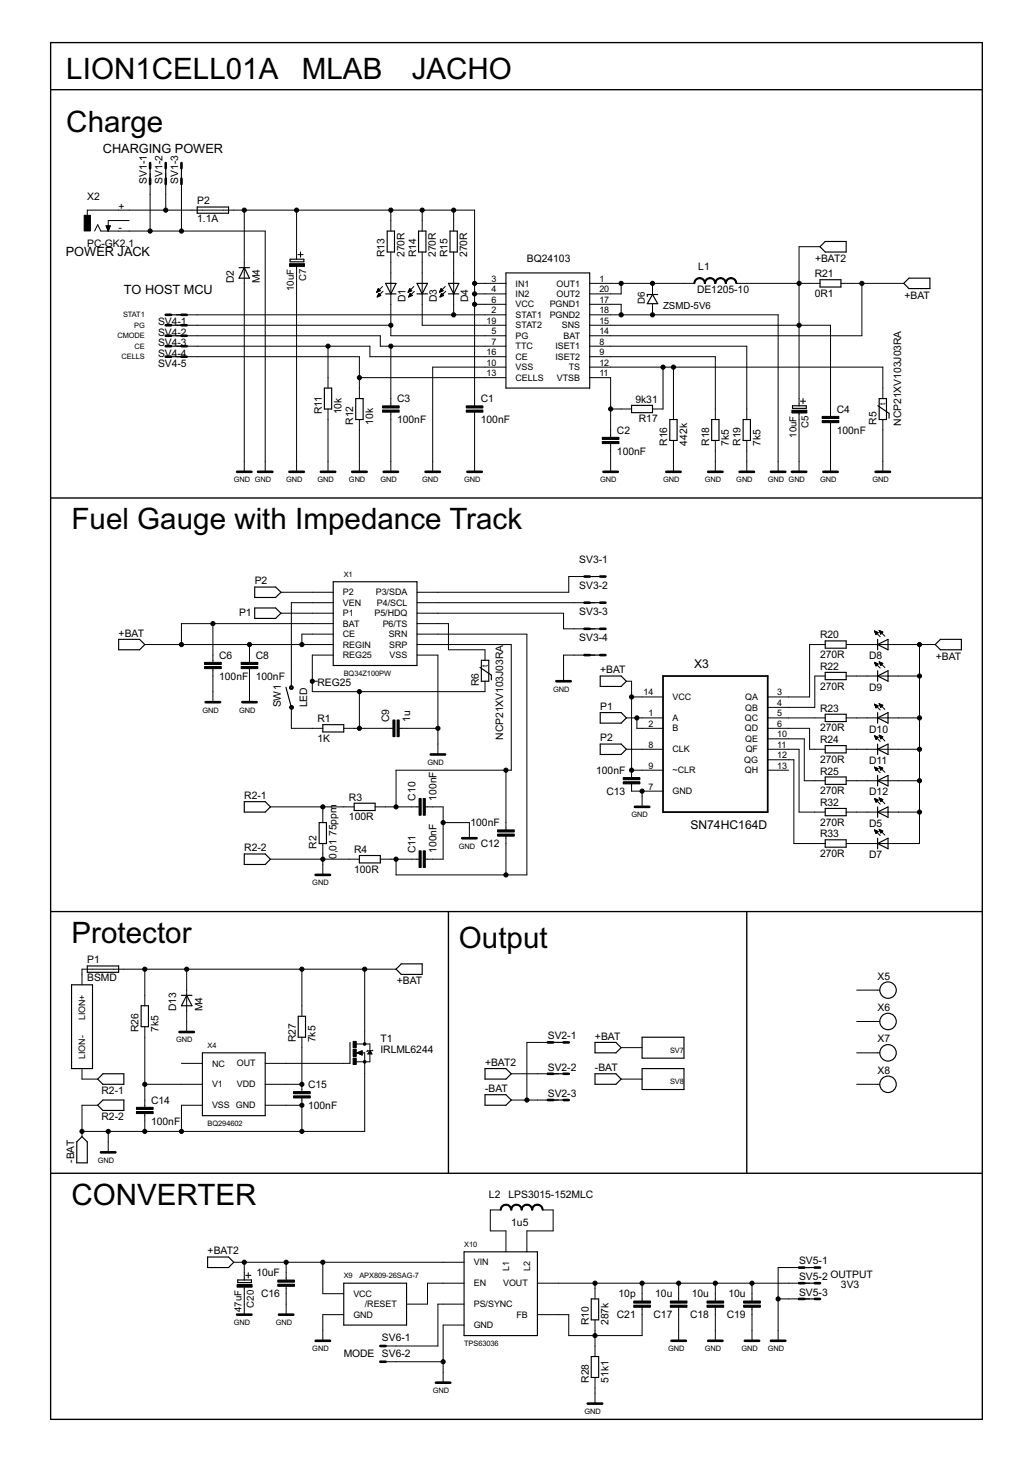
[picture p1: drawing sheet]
<svg xmlns="http://www.w3.org/2000/svg" width="210mm" height="297mm" viewBox="0 0 210 297" stroke-linecap="round" stroke-linejoin="round" font-family="sans-serif">
<defs><g id="words">
<g font-size="6.7">
<text x="13.5" y="16.1">LION1CELL01A</text>
<text x="61.3" y="16.1">MLAB</text>
<text x="83.7" y="16.1">JACHO</text>
<text x="13.5" y="26.7">Charge</text>
<text x="14.5" y="107.6">Fuel Gauge with Impedance Track</text>
<text x="14.5" y="191.6">Protector</text>
<text x="93.2" y="192.6">Output</text>
<text x="14.5" y="244.8">CONVERTER</text>
</g>
<g font-size="2.9">
<text x="20.9" y="31">CHARGING POWER</text>
<text x="13.4" y="52.1">POWER JACK</text>
<text x="25.2" y="59.7">TO HOST MCU</text>
</g>
<g font-size="2.8">
<text x="141" y="135.6">X3</text>
<text x="140.3" y="168.5">SN74HC164D</text>
</g>
<g font-size="2.3">
<text x="17.7" y="40.6">X2</text>
<text x="29.9" y="37.4" transform="rotate(-90 29.9 37.4)">SV1-1</text>
<text x="33" y="37.4" transform="rotate(-90 33 37.4)">SV1-2</text>
<text x="36.2" y="37.4" transform="rotate(-90 36.2 37.4)">SV1-3</text>
<text x="40.1" y="41.5">P2</text>
<text x="24.1" y="42.7">+</text>
<text x="24.1" y="46.9">-</text>
<text x="40.1" y="45.1">1.1A</text>
<text x="17.7" y="50.1">PC-GK2.1</text>
<text x="78.2" y="52.3" transform="rotate(-90 78.2 52.3)">R13</text>
<text x="82.2" y="52.3" transform="rotate(-90 82.2 52.3)">270R</text>
<text x="84.5" y="52.3" transform="rotate(-90 84.5 52.3)">R14</text>
<text x="88.6" y="52.3" transform="rotate(-90 88.6 52.3)">270R</text>
<text x="90.9" y="52.3" transform="rotate(-90 90.9 52.3)">R15</text>
<text x="94.9" y="52.3" transform="rotate(-90 94.9 52.3)">270R</text>
<text x="107.1" y="53.3">BQ24103</text>
<text x="165.6" y="53.2">+BAT2</text>
<text x="47.5" y="57.6" transform="rotate(-90 47.5 57.6)">D2</text>
<text x="52.8" y="57.6" transform="rotate(-90 52.8 57.6)">M4</text>
<text x="141.6" y="59.4">DE1205-10</text>
<text x="141.9" y="54.9">L1</text>
<text x="165.6" y="56.3">R21</text>
<text x="82.4" y="61.4" transform="rotate(-90 82.4 61.4)">D1</text>
<text x="88.8" y="61.4" transform="rotate(-90 88.8 61.4)">D3</text>
<text x="95.2" y="61.4" transform="rotate(-90 95.2 61.4)">D4</text>
<text x="165.6" y="60.3">0R1</text>
<text x="183.8" y="60.7">+BAT</text>
<text x="32.1" y="66.1">SV4-1</text>
<text x="32.1" y="68.2">SV4-2</text>
<text x="32.1" y="70.3">SV4-3</text>
<text x="32.1" y="72.5">SV4-4</text>
<text x="32.1" y="74.6">SV4-5</text>
<text x="80.7" y="81.7">C3</text>
<text x="97.7" y="81.7">C1</text>
<text x="129.1" y="81.8">9k31</text>
<text x="170" y="83.8">C4</text>
<text x="65.4" y="84.2" transform="rotate(-90 65.4 84.2)">R11</text>
<text x="69.4" y="84.2" transform="rotate(-90 69.4 84.2)">10k</text>
<text x="71.8" y="86.3" transform="rotate(-90 71.8 86.3)">R12</text>
<text x="75.8" y="86.3" transform="rotate(-90 75.8 86.3)">10k</text>
<text x="80.7" y="86">100nF</text>
<text x="97.7" y="86">100nF</text>
<text x="125.4" y="88.1">C2</text>
<text x="129.8" y="85.8">R17</text>
<text x="170" y="88.1">100nF</text>
<text x="178.1" y="86.3" transform="rotate(-90 178.1 86.3)">R5</text>
<text x="183.1" y="86.5" transform="rotate(-90 183.1 86.5)">NCP21XV103J03RA</text>
<text x="125.4" y="92.4">100nF</text>
<text x="135.6" y="90.5" transform="rotate(-90 135.6 90.5)">R16</text>
<text x="139.6" y="90.5" transform="rotate(-90 139.6 90.5)">442k</text>
<text x="144.1" y="90.5" transform="rotate(-90 144.1 90.5)">R18</text>
<text x="148.1" y="90.5" transform="rotate(-90 148.1 90.5)">7k5</text>
<text x="150.5" y="90.5" transform="rotate(-90 150.5 90.5)">R19</text>
<text x="154.5" y="90.5" transform="rotate(-90 154.5 90.5)">7k5</text>
<text x="51.8" y="118.7">P2</text>
<text x="117.7" y="114.4">SV3-1</text>
<text x="117.7" y="119.7">SV3-2</text>
<text x="48.6" y="125.1">P1</text>
<text x="117.7" y="125">SV3-3</text>
<text x="24.1" y="129.4">+BAT</text>
<text x="117.7" y="130.3">SV3-4</text>
<text x="166.6" y="129.7">R20</text>
<text x="44.5" y="133.8">C6</text>
<text x="52" y="133.8">C8</text>
<text x="122" y="136.8">+BAT</text>
<text x="166.6" y="133.7">270R</text>
<text x="166.6" y="136.1">R22</text>
<text x="176.6" y="133.9">D8</text>
<text x="190.2" y="134">+BAT</text>
<text x="44.5" y="138.1">100nF</text>
<text x="52" y="138.1">100nF</text>
<text x="57.1" y="143.7" transform="rotate(-90 57.1 143.7)">SW1</text>
<text x="62.4" y="143.7" transform="rotate(-90 62.4 143.7)">LED</text>
<text x="64.5" y="139.5">REG25</text>
<text x="97.3" y="139.5" transform="rotate(-90 97.3 139.5)">R6</text>
<text x="166.6" y="140.1">270R</text>
<text x="176.6" y="140.3">D9</text>
<text x="64.5" y="146.7">R1</text>
<text x="79.1" y="146.7" transform="rotate(-90 79.1 146.7)">C9</text>
<text x="83.4" y="146.7" transform="rotate(-90 83.4 146.7)">1u</text>
<text x="122" y="144.3">P1</text>
<text x="166.6" y="148.6">270R</text>
<text x="166.6" y="144.6">R23</text>
<text x="176.6" y="148.8">D10</text>
<text x="64.5" y="150.7">1K</text>
<text x="102.3" y="150.3" transform="rotate(-90 102.3 150.3)">NCP21XV103J03RA</text>
<text x="122" y="150.6">P2</text>
<text x="166.6" y="155">270R</text>
<text x="166.6" y="151">R24</text>
<text x="176.6" y="155.2">D11</text>
<text x="121.1" y="157.2">100nF</text>
<text x="123.2" y="161.5">C13</text>
<text x="166.6" y="161.4">270R</text>
<text x="166.6" y="157.4">R25</text>
<text x="176.6" y="161.6">D12</text>
<text x="49.6" y="162.3">R2-1</text>
<text x="70.9" y="166.7">100R</text>
<text x="70.9" y="162.7">R3</text>
<text x="84.4" y="162.7" transform="rotate(-90 84.4 162.7)">C10</text>
<text x="88.7" y="162.7" transform="rotate(-90 88.7 162.7)">100nF</text>
<text x="95.6" y="167.9">100nF</text>
<text x="166.6" y="167.8">270R</text>
<text x="166.6" y="163.7">R32</text>
<text x="176.6" y="168">D5</text>
<text x="49.6" y="173">R2-2</text>
<text x="64.3" y="172.4" transform="rotate(-90 64.3 172.4)">R2</text>
<text x="68.4" y="169.9" transform="rotate(-90 68.4 169.9)">75ppm</text>
<text x="72" y="173.3">R4</text>
<text x="84.4" y="173.3" transform="rotate(-90 84.4 173.3)">C11</text>
<text x="88.7" y="173.3" transform="rotate(-90 88.7 173.3)">100nF</text>
<text x="97.7" y="172.1">C12</text>
<text x="166.6" y="170.1">R33</text>
<text x="68.4" y="174.6" transform="rotate(-90 68.4 174.6)">0,01</text>
<text x="72" y="177.3">100R</text>
<text x="166.6" y="174.1">270R</text>
<text x="176.6" y="174.4">D7</text>
<text x="17.7" y="195.7">P1</text>
<text x="17.7" y="199.4">BSMD</text>
<text x="80.6" y="200">+BAT</text>
<text x="178.3" y="199">X5</text>
<text x="28.2" y="209.7" transform="rotate(-90 28.2 209.7)">R26</text>
<text x="32.2" y="209.7" transform="rotate(-90 32.2 209.7)">7k5</text>
<text x="35.8" y="205.4" transform="rotate(-90 35.8 205.4)">D13</text>
<text x="41.1" y="205.4" transform="rotate(-90 41.1 205.4)">M4</text>
<text x="178.3" y="205.4">X6</text>
<text x="60.1" y="211.8" transform="rotate(-90 60.1 211.8)">R27</text>
<text x="64.1" y="211.8" transform="rotate(-90 64.1 211.8)">7k5</text>
<text x="77.3" y="213.9">IRLML6244</text>
<text x="77.3" y="211.8">T1</text>
<text x="111.3" y="211.2">SV2-1</text>
<text x="120.9" y="211.3">+BAT</text>
<text x="178.3" y="211.8">X7</text>
<text x="62.6" y="221">C15</text>
<text x="98.6" y="216.6">+BAT2</text>
<text x="98.6" y="221.9">-BAT</text>
<text x="111.3" y="217.5">SV2-2</text>
<text x="120.9" y="217.6">-BAT</text>
<text x="178.3" y="218.2">X8</text>
<text x="20.6" y="222.3">R2-1</text>
<text x="20.6" y="227.6">R2-2</text>
<text x="30.7" y="224.2">C14</text>
<text x="62.6" y="225.3">100nF</text>
<text x="111.3" y="222.9">SV2-3</text>
<text x="30.7" y="228.5">100nF</text>
<text x="15.1" y="236.3" transform="rotate(-90 15.1 236.3)">-BAT</text>
<text x="99.4" y="243.4">L2</text>
<text x="103.3" y="243.4">LPS3015-152MLC</text>
<text x="103.9" y="249">1u5</text>
<text x="42.2" y="254.9">+BAT2</text>
<text x="162.4" y="256.9">SV5-1</text>
<text x="52.1" y="259.3">10uF</text>
<text x="53" y="263.6">C16</text>
<text x="125.7" y="263.6">10p</text>
<text x="133.1" y="263.6">10u</text>
<text x="140.6" y="263.6">10u</text>
<text x="148" y="263.6">10u</text>
<text x="162.4" y="260.1">SV5-2 OUTPUT</text>
<text x="162.4" y="263.3">SV5-3</text>
<text x="170.9" y="261.8">3V3</text>
<text x="119.6" y="269.2" transform="rotate(-90 119.6 269.2)">R10</text>
<text x="123.7" y="269.2" transform="rotate(-90 123.7 269.2)">287k</text>
<text x="125.4" y="267.8">C21</text>
<text x="132.8" y="267.8">C17</text>
<text x="140.2" y="267.8">C18</text>
<text x="147.7" y="267.8">C19</text>
<text x="69.8" y="275.6">MODE SV6-2</text>
<text x="77.6" y="272.5">SV6-1</text>
<text x="119.6" y="280.9" transform="rotate(-90 119.6 280.9)">R28</text>
<text x="123.7" y="280.9" transform="rotate(-90 123.7 280.9)">51k1</text>
</g>
<g font-size="2.2">
<text x="59.7" y="59.2" transform="rotate(-90 59.7 59.2)">10uF</text>
<text x="62.2" y="57.2" transform="rotate(-90 62.2 57.2)">C7</text>
<text x="131" y="61.8" transform="rotate(-90 131 61.8)">D6</text>
<text x="134.7" y="62.7">ZSMD-5V6</text>
<text x="161.8" y="88.9" transform="rotate(-90 161.8 88.9)">10uF</text>
<text x="164.3" y="87" transform="rotate(-90 164.3 87)">C5</text>
<text x="49.1" y="266.6" transform="rotate(-90 49.1 266.6)">47uF</text>
<text x="51.6" y="265.7" transform="rotate(-90 51.6 265.7)">C20</text>
</g>
<g font-size="2">
<text x="99.9" y="57.3">3</text>
<text x="99.9" y="59.4">4</text>
<text x="104.8" y="58.2">IN1</text>
<text x="113.1" y="58.2">OUT1</text>
<text x="121.8" y="57.3">1</text>
<text x="121.8" y="59.4">20</text>
<text x="98.9" y="65.8">19</text>
<text x="99.9" y="61.5">6</text>
<text x="99.9" y="63.7">2</text>
<text x="104.8" y="60.3">IN2</text>
<text x="104.8" y="62.5">VCC</text>
<text x="104.8" y="64.6">STAT1</text>
<text x="111.7" y="62.5">PGND1</text>
<text x="111.7" y="64.6">PGND2</text>
<text x="113.1" y="60.3">OUT2</text>
<text x="121.8" y="61.5">17</text>
<text x="121.8" y="63.7">18</text>
<text x="121.8" y="65.8">15</text>
<text x="99.9" y="67.9">5</text>
<text x="99.9" y="70">7</text>
<text x="104.8" y="66.7">STAT2</text>
<text x="104.8" y="68.9">PG</text>
<text x="104.8" y="71">TTC</text>
<text x="112.9" y="71">ISET1</text>
<text x="114.2" y="66.7">SNS</text>
<text x="114.5" y="68.8">BAT</text>
<text x="121.8" y="67.9">14</text>
<text x="121.8" y="70">8</text>
<text x="98.9" y="72.2">16</text>
<text x="98.9" y="74.3">10</text>
<text x="98.9" y="76.4">13</text>
<text x="104.8" y="73.1">CE</text>
<text x="104.8" y="75.2">VSS</text>
<text x="104.8" y="77.4">CELLS</text>
<text x="112.9" y="73.1">ISET2</text>
<text x="113.2" y="77.4">VTSB</text>
<text x="115.6" y="75.2">TS</text>
<text x="121.8" y="72.2">9</text>
<text x="121.8" y="74.3">12</text>
<text x="121.8" y="76.4">11</text>
<text x="69.7" y="121">P2</text>
<text x="69.7" y="123.1">VEN</text>
<text x="69.7" y="125.2">P1</text>
<text x="76.1" y="125.2">P5/HDQ</text>
<text x="76.4" y="121">P3/SDA</text>
<text x="76.6" y="123.1">P4/SCL</text>
<text x="69.7" y="127.3">BAT</text>
<text x="69.7" y="129.5">CE</text>
<text x="69.7" y="131.6">REGIN</text>
<text x="77.8" y="127.3">P6/TS</text>
<text x="79" y="129.5">SRN</text>
<text x="79.1" y="131.6">SRP</text>
<text x="69.7" y="133.7">REG25</text>
<text x="79.2" y="133.7">VSS</text>
<text x="130.8" y="141.3">14</text>
<text x="136.7" y="142.2">VCC</text>
<text x="151.4" y="142.2">QA</text>
<text x="157.9" y="141.3">3</text>
<text x="157.9" y="143.4">4</text>
<text x="131.8" y="145.6">1</text>
<text x="131.8" y="147.7">2</text>
<text x="136.7" y="146.5">A</text>
<text x="136.7" y="148.6">B</text>
<text x="151.3" y="146.5">QC</text>
<text x="151.3" y="148.6">QD</text>
<text x="151.4" y="144.4">QB</text>
<text x="157.9" y="145.6">5</text>
<text x="157.9" y="147.7">6</text>
<text x="157.9" y="149.8">10</text>
<text x="131.8" y="151.9">8</text>
<text x="136.7" y="152.9">CLK</text>
<text x="151.2" y="155">QG</text>
<text x="151.4" y="150.7">QE</text>
<text x="151.5" y="152.9">QF</text>
<text x="157.9" y="151.9">11</text>
<text x="157.9" y="154.1">12</text>
<text x="131.8" y="156.2">9</text>
<text x="131.8" y="160.4">7</text>
<text x="136.7" y="157.1">~CLR</text>
<text x="136.7" y="161.4">GND</text>
<text x="151.3" y="157.1">QH</text>
<text x="157.9" y="156.2">13</text>
<text x="17.3" y="207.3" transform="rotate(-90 17.3 207.3)">LION+</text>
<text x="17.3" y="215.2" transform="rotate(-90 17.3 215.2)">LION-</text>
<text x="43.1" y="216.7">NC</text>
<text x="43.1" y="220.9">V1</text>
<text x="48.1" y="220.9">VDD</text>
<text x="48.1" y="216.7">OUT</text>
<text x="43.1" y="225.2">VSS GND</text>
<text x="96.3" y="257.1">VIN</text>
<text x="71.8" y="263.5">VCC</text>
<text x="96.3" y="261.4">EN</text>
<text x="102.2" y="261.3">VOUT</text>
<text x="103.4" y="258.3" transform="rotate(-90 103.4 258.3)">L1</text>
<text x="107.7" y="258.3" transform="rotate(-90 107.7 258.3)">L2</text>
<text x="71.8" y="267.7">GND</text>
<text x="74.1" y="265.6">/RESET</text>
<text x="96.3" y="265.6">PS/SYNC</text>
<text x="96.3" y="269.9">GND</text>
<text x="104.9" y="267.7">FB</text>
</g>
<g font-size="1.9">
<text x="180" y="82.3" transform="rotate(-90 180 82.3)">t</text>
<text x="99.1" y="135.5" transform="rotate(-90 99.1 135.5)">t</text>
</g>
<g font-size="1.7">
<text x="25" y="64.5">STAT1</text>
<text x="23.9" y="68.7">CMODE</text>
<text x="27.3" y="66.6">PG</text>
<text x="27.4" y="70.9">CE</text>
<text x="24.7" y="73">CELLS</text>
<text x="47.5" y="98">GND GND</text>
<text x="58.1" y="98">GND</text>
<text x="64.5" y="98">GND</text>
<text x="70.9" y="98">GND</text>
<text x="77.3" y="98">GND</text>
<text x="85.8" y="98">GND</text>
<text x="94.3" y="98">GND</text>
<text x="122" y="98">GND</text>
<text x="134.7" y="98">GND</text>
<text x="143.2" y="98">GND</text>
<text x="149.6" y="98">GND</text>
<text x="156" y="98">GND GND</text>
<text x="166.6" y="98">GND</text>
<text x="177.3" y="98">GND</text>
<text x="69.8" y="117.1">X1</text>
<text x="69.8" y="137.3">BQ34Z100PW</text>
<text x="112.4" y="140.5">GND</text>
<text x="41.1" y="144.8">GND</text>
<text x="48.6" y="144.8">GND</text>
<text x="86.9" y="155.4">GND</text>
<text x="128.3" y="166.1">GND</text>
<text x="93.2" y="172.4">GND</text>
<text x="63.5" y="179.9">GND</text>
<text x="35.8" y="211.8">GND</text>
<text x="42.2" y="212.9">X4</text>
<text x="136.2" y="213.9">SV7</text>
<text x="136.2" y="220.3">SV8</text>
<text x="42.2" y="228.8">BQ294602</text>
<text x="19.9" y="236.3">GND</text>
<text x="94.3" y="253.3">X10</text>
<text x="69.8" y="259.7">X9</text>
<text x="73" y="259.7">APX809-26SAG-7</text>
<text x="47.5" y="269.2">GND</text>
<text x="56" y="269.2">GND</text>
<text x="63.5" y="274.5">GND</text>
<text x="94.3" y="273.5">TPS63036</text>
<text x="135.8" y="274.5">GND</text>
<text x="143.2" y="274.5">GND</text>
<text x="150.7" y="274.5">GND</text>
<text x="156" y="274.5">GND</text>
<text x="87.9" y="283.1">GND</text>
<text x="118.8" y="287.3">GND</text>
</g>
</g></defs>
<path d="M10.3 18.2h189.3M10.3 8.7h189.3v279.7h-189.3zM10.3 101.2h189.3M10.3 185.2h189.3M91.1 185.2v53.2M151.7 185.2v53.2M10.3 238.4h189.3" fill="none" stroke="#000" stroke-width=".28"/>
<g fill="none" stroke="#000" stroke-width=".2">
<path d="M30.5 35.2v11.7M33.7 35.2v7.5M36.9 35.2v11.7M17.7 43.8v-1.1h78.7v39.8M19.2 46.9l.7-1.2 .6 1.2h33.4v49M21.5 45.9h.9l-.4 1zM21.6 46h.8M21.6 46.1h.7M21.7 46.2h.6M21.7 46.2h.5M21.7 46.4h.5M21.8 46.5h.4"/>
<path d="M21.8 46.5h.3M21.9 46.7h.2M21.9 46.8h.1M26.2 44.8h-4.2v2.1M49.6 42.7v53.2M60.3 42.7v10M60.3 54v41.9M60.5 51.7h1.1M61.1 51.2v1.1M76.6 59.3h.2M76.6 59.2h.4M76.7 59.1h.5"/>
<path d="M76.7 59h.5M76.8 58.9h.3M76.8 58.8h.2M76.8 60h.5M76.8 58.7h.1M76.9 58.6l.4 .5-.8 .3zM76.9 59.9h.3M76.9 59.8h.3M76.9 59.7h.1M77 59.6l.4 .4-.8 .3zM77.7 58.2l-1.2 1.2M77.8 59.2l-1.2 1.1"/>
<path d="M79.4 51.2v17h23.4M79.4 42.7v4.2M83 59.3h.1M83 59.2h.4M83 59.1h.6M83.1 59h.5M83.1 58.9h.4M83.2 58.8h.2M83.2 60h.5M83.2 58.7h.1M83.2 59.9h.4M83.2 58.6l.5 .5-.8 .3z"/>
<path d="M83.3 59.8h.2M83.3 59.7h.1M83.4 59.6l.4 .4-.8 .3zM84.1 58.2l-1.2 1.2M84.2 59.2l-1.2 1.1M85.8 51.2v14.9h17M85.8 42.7v4.2M89.3 59.3h.2M89.4 59.2h.3M89.4 59.1h.6M89.5 59h.5M89.5 58.9h.4"/>
<path d="M89.6 58.8h.2M89.6 60h.5M89.6 58.7h.1M89.6 59.9h.4M89.6 58.6l.4 .5-.7 .3zM89.7 59.8h.2M89.7 59.7h.1M89.7 59.6l.4 .4-.7 .3zM90.5 58.2l-1.2 1.2M90.6 59.2l-1.2 1.1M92.2 42.7v4.2M92.2 51.2v12.8"/>
<path d="M96.4 57.6h6.4M96.4 59.7h6.4M119.8 57.6h21.3M126.2 57.6v2.1h-6.4M132.6 57.6v2.1M149.6 57.6h17M166.6 50.1h-4.2v32.3M170.9 57.6h12.7M175.1 57.6v10.6h-55.3M35.8 64h67M35.8 66.1h43.6M35.8 68.2h41.5v2.1h25.5"/>
<path d="M35.8 70.3h39.4v2.2h27.6M35.8 72.5h37.2v8.5M66.7 70.3v8.5M73 76.7h29.8M76.7 60.3h.2M76.7 60.2h.4M76.8 60.1h.5M79.4 70.3v12.2M83.1 60.3h.1M83.1 60.2h.4M83.1 60.1h.6M89.5 60.3h.1"/>
<path d="M89.5 60.2h.3M89.5 60.1h.6M96.4 61.8h6.4M102.8 74.6h-14.9v21.3M119.8 61.8h6.4v2.2M119.8 64h38.3v31.9M119.8 66.1h49v18.5M119.8 70.3h31.9v14.9M119.8 72.5h25.6v12.7M119.8 74.6h59.6v6.4M119.8 76.7h4.3v12.1M132.6 61.8v2.2"/>
<path d="M134.7 74.6v8.5h-2.1M136.8 74.6v10.6M66.7 83.1v12.8M73 85.2v10.7M79.4 83.7v12.2M96.4 83.7v12.2M124.1 83.1h4.2M124.1 90.1v5.8M136.8 89.5v6.4M145.4 89.5v6.4M151.7 89.5v6.4M162.4 83.8v12.1"/>
<path d="M162.6 81.5h1.1M163.2 81v1M168.8 85.9v10M179.4 85.2v10.7M120.9 117.1h-5.3v3.2h-30.9M29.4 131h38.3M43.3 126.7v7.9M43.3 135.8v6.9M50.7 131v3.6M50.7 135.8v6.9M57.1 120.3h10.6M57.1 124.6h10.6"/>
<path d="M63.5 138.4h1M67.7 122.4h-8.5v17.1M67.7 126.7h-30.8v4.3M67.7 128.8h-6.4v2.2M67.7 133.1h-4.2v7.4h35.1v-2.1M84.7 122.4h36.2M84.7 124.6h29.8v3.2h6.4M84.7 126.7h6.4v5.3h7.5v2.2M84.7 128.8h22.4v49h-26.6v-3.2M84.7 131h19.2v25.5h-23.4v7.4M84.7 133.1h4.3v20.2M120.9 133.1h-6.4v5.3"/>
<path d="M127.3 138.4h1v19.6M167.7 131h-3.2v10.6h-8.5M167.7 137.4h-2.1v6.3h-9.6M171.9 131h18.1M171.9 137.4h14.9M177.7 128.2l1.2 1.2M177.7 128.2h.1M177.7 128.2l.7 .3M177.7 128.2l.3 .7M177.7 134.6l1.2 1.1M177.7 134.6l.7 .3-.4 .4zM177.7 134.7h.2"/>
<path d="M177.7 128.3h.3M177.8 134.7h.3M177.8 128.4h.4M177.8 134.9h.5M177.8 128.5h.6M177.8 134.9h.6M177.9 128.6h.4M177.9 135h.4M177.9 128.7h.3M177.9 135.1h.3M177.9 128.8h.2M178 135.2h.1"/>
<path d="M178 128.9h.1M178.4 128.5l-.4 .4M178.6 128.1l1.2 1.2M178.6 128.1l.8 .3M178.6 128.1l.4 .7 .4-.4M178.6 134.5l1.2 1.1M178.6 134.5l.8 .3-.4 .4zM178.7 128.1h.1M178.7 134.6h.2M178.7 128.2h.3M178.7 134.7h.4M178.8 128.3h.4"/>
<path d="M178.8 134.7h.5M178.8 128.4h.6M178.8 134.9h.5M178.8 128.5h.5M178.8 134.9h.4M178.9 128.6h.3M178.9 135h.2M178.9 128.7h.2M178.9 135.1h.1M178.9 128.8h.1M186.8 131v40.4h-14.9M59.2 143.7v4.3h6.4"/>
<path d="M69.8 148h10M73 140.5v7.5M81.1 148h7.9M102.8 156.5v12.1M127.3 145.9h7.4M127.3 152.2h7.4M128.3 141.6h6.4M128.3 156.5h6.4M128.3 159.3v1.4h6.4M129.4 145.9v2.1h5.3M156 152.2h6.4v12.8h5.3M156 145.9h11.7"/>
<path d="M156 148h8.5v4.2h3.2M156 156.5h4.3M156 150.1h7.4v8.5h4.3M156 154.4h5.3v17h6.4M171.9 145.9h14.9M171.9 152.2h14.9M171.9 158.6h14.9M177.7 143.1l1.2 1.2M177.7 143.1h.1M177.7 143.1l.7 .3-.4 .4zM177.7 149.5l1.2 1.1M177.7 149.5l.7 .3-.4 .4"/>
<path d="M177.7 149.5l.3 .7M177.7 155.9l1.2 1.1M177.7 155.9l.7 .3-.4 .4zM177.7 149.5h.1M177.7 143.2h.2M177.7 155.9h.2M177.8 149.6h.2M177.8 143.3h.4M177.8 156h.3M177.8 149.7h.4M177.8 156.1h.6M177.8 143.4h.6"/>
<path d="M177.8 149.8h.6M177.8 156.2h.6M177.9 143.5h.5M177.9 149.9h.4M177.9 156.3h.4M177.9 143.6h.4M177.9 150h.3M177.9 156.4h.3M177.9 150.1h.2M177.9 143.7h.3M178 143.8h.1M178 156.5h.1"/>
<path d="M178 150.2h.1M178.6 143l1.2 1.1M178.6 143l.8 .3-.4 .4zM178.6 143h.1M178.6 149.4l1.2 1.1M178.6 149.4l.8 .3M178.6 149.4l.4 .7M178.6 155.7l1.2 1.2M178.6 155.7l.8 .4-.4 .4zM178.6 155.7h.1M178.7 149.4h.1M178.7 143.1h.2"/>
<path d="M178.7 155.9h.2M178.7 149.5h.3M178.7 143.2h.4M178.7 155.9h.4M178.8 149.6h.4M178.8 143.3h.6M178.8 156h.5M178.8 149.7h.6M178.8 143.4h.5M178.8 156.1h.5M178.8 149.8h.5M178.9 143.5h.3"/>
<path d="M178.9 156.2h.3M178.9 149.9h.3M178.9 143.6h.2M178.9 156.3h.2M178.9 150h.2M178.9 143.7h.1M178.9 156.4h.1M179 150.1h.1M179.4 149.7l-.4 .4M54.9 163.9h17.1M54.9 174.6h18.1M65.6 163.9v3.2"/>
<path d="M65.6 171.4v6.4M76.2 163.9h9M77.3 174.6h7.9M86.4 163.9h3.6v10.7h-3.6M90 167.1h5.4v3.2M102.8 169.9v7.9M130.5 160.7v3.2M171.9 165h14.9M177.7 162.2l1.2 1.2M177.7 162.3h.1M177.7 162.2l.7 .4M177.7 162.2l.3 .8"/>
<path d="M177.7 168.6l1.2 1.2M177.7 168.6l.7 .3-.4 .5zM177.7 168.7h.2M177.7 162.4h.3M177.8 168.8h.3M177.8 162.5h.4M177.8 168.9h.5M177.8 162.6h.6M177.8 169h.6M177.9 162.6h.4M177.9 169.1h.4M177.9 162.8h.3"/>
<path d="M177.9 169.2h.3M177.9 162.9h.2M178 169.3h.1M178 162.9h.1M178.4 162.6l-.4 .4M178.6 162.1l1.2 1.2M178.6 162.1l.8 .4M178.6 162.1l.4 .8M178.6 168.5l1.2 1.2M178.6 168.5l.8 .3-.4 .4zM178.7 162.2h.1M178.7 168.6h.2"/>
<path d="M178.7 162.3h.3M178.7 168.7h.4M178.8 162.4h.4M178.8 168.8h.5M178.8 162.5h.6M178.8 168.9h.5M178.8 162.6h.5M178.9 169h.3M178.9 162.6h.3M178.9 169.1h.2M178.9 162.8h.2M178.9 169.2h.1"/>
<path d="M179 162.9h.1M179.4 162.5l-.4 .4M29.4 196.9v7.4M37.9 196.9v12.8M61.3 196.9v9.6M74.1 196.9v15.2M80.5 196.9h-63.8v3.2M16.7 217.1v2.1h3.2M29.4 208.6v16.4M36.9 216h4.2M53.9 216h17.2M61.3 210.7v11.1"/>
<path d="M72.3 213.9h1.8v16h-57.4M72.4 212.1h2.8v1.4M72.5 213.9l1.1-.4v.9zM72.6 214h1M72.7 213.8h.9M72.8 214h.8M72.9 213.8h.7M73 214.1h.6M73.2 213.7h.4M73.3 214.2h.3M73.4 213.6h.2M73.5 214.3h.1"/>
<path d="M74.8 214h.7M74.9 214h.6M74.9 213.8h.5M75 213.8h.3M75.1 213.7h.2M75.1 213.6h.1M75.2 214v1.7h-2.8M75.2 213.5l.4 .6h-.9zM75.8 213.3l-.2 .2h-.9l-.2 .2M103.9 218.2h9.6M113.5 211.8h-6.4v11.7M126.2 212.9h4.3"/>
<path d="M126.2 219.2h4.3M174.1 213.9h4.7M174.1 201.2h4.7M174.1 207.5h4.7M19.9 224.6h-3.2v6.3M22 229.9v4.2M29.4 220.3h11.7M29.4 226.3v3.6M41.1 224.6h-4.2v5.3M53.9 220.3h7.4M53.9 224.6h7.4M61.3 223.1v6.8"/>
<path d="M103.9 223.5h9.6M174.1 220.3h4.7M47.5 256.5h46.8M49.6 256.5v3.6M49.9 259.1h1.1M50.4 258.6v1.1M58.1 256.5v3.6M65.6 256.5v6.3h4.2M101.7 245.8h-2.1v4.3h3.2v4.2M110.3 245.8h2.1v4.3h-5.3v4.2M164.5 257.5h-6.4v14.9M49.6 261.4v5.7"/>
<path d="M58.1 261.4v5.7M69.8 267.1h-4.2v5.3M78.4 276.7h11.6M94.3 265h-5.3v8.5h-10.6M94.3 260.7h-7.4v4.3h-4.3M94.3 269.2h-4.3v11.7M109.2 260.7h55.3M120.9 260.7v3.2M120.9 268.2v7.4M120.9 279.9v5.3M130.5 260.7v3.6M130.5 265.6v5.8h-14.9v-4.3h-6.4"/>
<path d="M137.9 260.7v3.6M137.9 265.6v6.8M145.4 260.7v3.6M145.4 265.6v6.8M152.8 260.7v3.6M152.8 265.6v6.8M158.1 263.9h6.4"/>
</g>
<g fill="none" stroke="#000" stroke-width=".23">
<path d="M30.5 33.1v4.3M33.7 33.1v4.3M36.9 33.1v4.3M40.1 42.1h6.3v1.2h-6.3zM48.6 54.4h2.1M49.6 54.4l1.1 2.1h-2.1zM58.9 52.7h2.8v.5h-2.8zM78.4 57.6h2.1l-1.1 2.1zM78.4 59.7h2.1M78.7 46.9h1.5v4.3h-1.5zM84.7 59.7h2.2M84.7 57.6h2.2l-1.1 2.1z"/>
<path d="M85 46.9h1.6v4.3h-1.6zM91.1 59.7h2.1M91.1 57.6h2.1l-1 2.1zM91.4 46.9h1.5v4.3h-1.5zM102.8 55.5h17v23.3h-17zM132.6 59.8l1 1.9h-2.1zM133.6 59.8h-2.1v.4M166.6 50.1l1.1-1h4.2v2.1h-4.2zM166.6 56.8h4.3v1.5h-4.3zM184.7 56.5h4.3v2.1h-4.3l-1.1-1zM33.7 64h4.2M33.7 66.1h4.2"/>
<path d="M33.7 68.2h4.2M33.7 70.3h4.2M33.7 72.5h4.2M65.9 78.8h1.5v4.3h-1.5zM72.3 81h1.5v4.2h-1.5zM128.3 82.4h4.3v1.4h-4.3zM136.1 85.2h1.5v4.3h-1.5zM144.6 85.2h1.5v4.3h-1.5zM151 85.2h1.5v4.3h-1.5zM161 82.4h2.8v.6h-2.8zM178.4 82.4l2.2 1.5M178.6 81h1.5v4.2h-1.5z"/>
<path d="M180.7 83.9v1.1M51.8 119.3h4.2l1.1 1-1.1 1.1h-4.2zM67.7 118.2h17v17h-17zM118.8 117.1h4.2M24.1 129.9h4.3l1 1.1-1 1h-4.3zM51.8 123.5h4.2l1.1 1.1-1.1 1h-4.2zM58.1 139.6l1.1 4.1M97.5 135.6l2.3 1.5M97.8 134.2h1.5v4.2h-1.5zM99.8 137.1v1M118.8 122.4h4.2M118.8 127.8h4.2"/>
<path d="M118.8 133.1h4.2M122 137.4h4.2l1.1 1-1.1 1.1h-4.2zM167.7 130.2h4.2v1.5h-4.2zM167.7 136.6h4.2v1.5h-4.2zM178.3 131l2.1-1.1v2.1zM178.3 129.9v2.1M178.3 136.3v2.1M178.3 137.4l2.1-1.1v2.1zM190 131l1.1-1.1h4.2v2.1h-4.2zM65.6 147.2h4.2v1.5h-4.2zM122 144.8h4.2l1.1 1.1-1.1 1h-4.2zM122 151.2h4.2l1.1 1-1.1 1.1h-4.2z"/>
<path d="M167.7 145.1h4.2v1.5h-4.2zM167.7 151.5h4.2v1.5h-4.2zM167.7 157.9h4.2v1.5h-4.2zM178.3 144.8v2.1M178.3 151.2v2.1M178.3 157.5v2.2M178.3 145.9l2.1-1.1v2.1zM178.3 152.2l2.1-1v2.1zM178.3 158.6l2.1-1.1v2.2zM49.6 162.9h4.3l1 1-1 1.1h-4.3zM49.6 173.5h4.3l1 1.1-1 1h-4.3zM64.9 167.1h1.4v4.3h-1.4z"/>
<path d="M72 163.2h4.2v1.5h-4.2zM73 173.8h4.3v1.5h-4.3zM167.7 164.3h4.2v1.4h-4.2zM167.7 170.6h4.2v1.5h-4.2zM178.3 163.9v2.2M178.3 170.3v2.1M178.3 165l2.1-1.1v2.2zM178.3 171.4l2.1-1.1v2.1zM17.7 196.3h6.4v1.2h-6.4zM81.5 195.8h4.3v2.2h-4.3l-1-1.1zM14.5 200.1h4.3v17h-4.3zM20.9 218.2h4.3v2.1h-4.3l-1-1.1z"/>
<path d="M28.7 204.3h1.5v4.3h-1.5zM36.9 202.2h2.1M37.9 202.2l1.1 2.1h-2.1zM41.1 213.9h12.8v12.8h-12.8zM60.6 206.5h1.5v4.2h-1.5zM71.1 211.8v4.2M98.6 217.1h4.2l1.1 1.1-1.1 1h-4.2zM111.3 218.2h4.3M111.3 211.8h4.3M120.9 211.8h4.3l1 1.1-1 1h-4.3zM120.9 218.2h4.3l1 1-1 1.1h-4.3zM130.5 217.1h8.5v4.3h-8.5z"/>
<path d="M130.5 210.7h8.5v4.3h-8.5zM16.7 230.9l1 1.1v4.3h-2.1v-4.3zM19.9 224.6l1-1.1h4.3v2.1h-4.3zM98.6 222.4h4.2l1.1 1.1-1.1 1.1h-4.2zM111.3 223.5h4.3M42.2 255.4h4.2l1.1 1.1-1.1 1h-4.2zM94.3 254.3h14.9v17.1h-14.9zM162.4 257.5h4.2M48.3 260.1h2.8v.5h-2.8zM69.8 260.7h12.8v8.5h-12.8zM120.1 263.9h1.5v4.3h-1.5zM120.1 275.6h1.5v4.3h-1.5z"/>
<path d="M162.4 263.9h4.2M162.4 260.7h4.2"/>
<circle cx="180.4" cy="207.5" r="1.67"/>
<circle cx="180.4" cy="201.2" r="1.67"/>
<circle cx="180.4" cy="213.9" r="1.67"/>
<circle cx="180.4" cy="220.3" r="1.67"/>
</g>
<g fill="none" stroke="#000" stroke-width=".53">
<path d="M30.5 33.1v1.1M30.5 36.3v1.1M33.7 33.1v1.1M33.7 36.3v1.1M36.9 33.1v1.1M36.9 36.3v1.1M33.7 64h1.1M33.7 66.1h1.1M33.7 68.2h1.1M33.7 70.3h1.1M33.7 72.5h1.1M36.9 64h1"/>
<path d="M36.9 66.1h1M36.9 68.2h1M36.9 70.3h1M36.9 72.5h1M48.2 95.9h2.9M52.4 95.9h3M58.8 95.9h2.9M65.2 95.9h2.9M71.6 95.9h2.9M78 95.9h2.9M86.5 95.9h2.9M95 95.9h2.9"/>
<path d="M122.6 95.9h2.9M135.4 95.9h2.9M143.9 95.9h2.9M150.3 95.9h2.9M156.7 95.9h2.9M160.9 95.9h2.9M167.3 95.9h2.9M177.9 95.9h2.9M118.8 117.1h1M122 117.1h1M113.1 138.4h2.9M118.8 122.4h1"/>
<path d="M118.8 127.8h1M118.8 133.1h1M122 122.4h1M122 127.8h1M122 133.1h1M41.8 142.7h2.9M49.2 142.7h3M87.5 153.3h2.9M64.1 177.8h3M93.9 170.3h2.9M129 163.9h2.9M36.5 209.7h2.9"/>
<path d="M111.3 211.8h1.1M111.3 218.2h1.1M114.5 211.8h1.1M114.5 218.2h1.1M20.5 234.1h3M111.3 223.5h1.1M114.5 223.5h1.1M162.4 257.5h1M165.6 257.5h1M48.2 267.1h2.9M56.7 267.1h2.9M64.1 272.4h3"/>
<path d="M77.3 273.5h1.1M77.3 276.7h1.1M136.4 272.4h3M143.9 272.4h2.9M151.3 272.4h3M156.7 272.4h2.9M162.4 260.7h1M162.4 263.9h1M165.6 260.7h1M165.6 263.9h1M88.6 280.9h2.9M119.4 285.2h3"/>
</g>
<g fill="#000" stroke="#000" stroke-width=".2">
<path d="M141.3 56.7l.9-.3v.2l-.7 .3-.3 .7h-.2z" fill-rule="evenodd"/>
<path d="M142.2 56.4a1.16 1.16 0 0 1 1.1 1.2h-.2l-.3-.7-.6-.3z" fill-rule="evenodd"/>
<path d="M143.5 56.7l.8-.3v.2l-.7 .3-.3 .7h-.2l.1-.4z" fill-rule="evenodd"/>
<path d="M144.3 56.4a1.16 1.16 0 0 1 1.2 1.2h-.3l-.2-.7-.7-.3z" fill-rule="evenodd"/>
<path d="M145.6 56.7l.8-.3v.2l-.7 .3-.2 .7h-.3z" fill-rule="evenodd"/>
<path d="M146.4 56.4a1.16 1.16 0 0 1 1.2 1.2h-.2l-.3-.7-.7-.3z" fill-rule="evenodd"/>
<path d="M147.7 56.7l.8-.3v.2l-.6 .3-.3 .7h-.2v-.4z" fill-rule="evenodd"/>
<path d="M148.5 56.4a1.16 1.16 0 0 1 1.2 1.2h-.2l-.3-.7-.7-.3z" fill-rule="evenodd"/>
<path d="M58.9 139.5a.39 .39 0 0 1 .6-.1 .39 .39 0 0 1-.1 .6 .39 .39 0 0 1-.6-.3h.2a.17 .17 0 0 1 .2-.2 .17 .17 0 0 1 .2 .2 .17 .17 0 0 1-.2 .2l-.4-.2z" fill-rule="evenodd"/>
<path d="M58.9 143.5a.39 .39 0 0 1 .6 0 .39 .39 0 0 1-.2 .6 .39 .39 0 0 1-.5-.4l.4-.1 .2 .2-.2 .1-.4-.2z" fill-rule="evenodd"/>
<path d="M73.9 211.9h.4v.4h-.4z" fill-rule="evenodd"/>
<path d="M73.9 215.5h.4v.4h-.4z" fill-rule="evenodd"/>
<path d="M102 245l.4-.3h.4v.2l-.7 .3-.2 .6h-.3z" fill-rule="evenodd"/>
<path d="M102.8 244.7a1.16 1.16 0 0 1 1.2 1.1h-.2l-.3-.6-.7-.3z" fill-rule="evenodd"/>
<path d="M104.1 245l.4-.3h.4v.2l-.6 .3-.3 .6h-.2z" fill-rule="evenodd"/>
<path d="M104.9 244.7a1.16 1.16 0 0 1 1.2 1.1h-.2l-.3-.6-.7-.3z" fill-rule="evenodd"/>
<path d="M106.2 245l.5-.3h.4v.2l-.7 .3-.3 .6h-.2z" fill-rule="evenodd"/>
<path d="M107.1 244.7a1.16 1.16 0 0 1 1.1 1.1h-.2l-.3-.6-.6-.3z" fill-rule="evenodd"/>
<path d="M108.4 245l.4-.3h.4v.2l-.7 .3-.3 .6h-.2z" fill-rule="evenodd"/>
<path d="M109.2 244.7a1.16 1.16 0 0 1 1.2 1.1h-.2l-.3-.6-.7-.3z" fill-rule="evenodd"/>
<circle cx="30.5" cy="46.9" r=".42"/>
<circle cx="33.7" cy="42.7" r=".42"/>
<circle cx="36.9" cy="46.9" r=".42"/>
<circle cx="49.6" cy="42.7" r=".42"/>
<circle cx="60.3" cy="42.7" r=".42"/>
<circle cx="79.4" cy="42.7" r=".42"/>
<circle cx="85.8" cy="42.7" r=".42"/>
<circle cx="92.2" cy="42.7" r=".42"/>
<circle cx="96.4" cy="57.6" r=".42"/>
<circle cx="96.4" cy="59.7" r=".42"/>
<circle cx="126.2" cy="57.6" r=".42"/>
<circle cx="132.6" cy="57.6" r=".42"/>
<circle cx="162.4" cy="57.6" r=".42"/>
<circle cx="175.1" cy="57.6" r=".42"/>
<circle cx="66.7" cy="70.3" r=".42"/>
<circle cx="73" cy="76.7" r=".42"/>
<circle cx="79.4" cy="66.1" r=".42"/>
<circle cx="79.4" cy="70.3" r=".42"/>
<circle cx="92.2" cy="64" r=".42"/>
<circle cx="96.4" cy="61.8" r=".42"/>
<circle cx="126.2" cy="64" r=".42"/>
<circle cx="132.6" cy="64" r=".42"/>
<circle cx="134.7" cy="74.6" r=".42"/>
<circle cx="136.8" cy="74.6" r=".42"/>
<circle cx="162.4" cy="66.1" r=".42"/>
<circle cx="124.1" cy="83.1" r=".42"/>
<circle cx="36.9" cy="131" r=".42"/>
<circle cx="43.3" cy="126.7" r=".42"/>
<circle cx="50.7" cy="131" r=".42"/>
<circle cx="61.3" cy="131" r=".42"/>
<circle cx="63.5" cy="138.4" r=".42"/>
<circle cx="186.8" cy="137.4" r=".42"/>
<circle cx="186.8" cy="131" r=".42"/>
<circle cx="73" cy="148" r=".42"/>
<circle cx="73" cy="140.5" r=".42"/>
<circle cx="89" cy="148" r=".42"/>
<circle cx="102.8" cy="156.5" r=".42"/>
<circle cx="128.3" cy="141.6" r=".42"/>
<circle cx="128.3" cy="156.5" r=".42"/>
<circle cx="129.4" cy="145.9" r=".42"/>
<circle cx="186.8" cy="145.9" r=".42"/>
<circle cx="186.8" cy="158.6" r=".42"/>
<circle cx="186.8" cy="152.2" r=".42"/>
<circle cx="65.6" cy="174.6" r=".42"/>
<circle cx="65.6" cy="163.9" r=".42"/>
<circle cx="80.5" cy="163.9" r=".42"/>
<circle cx="80.5" cy="174.6" r=".42"/>
<circle cx="90" cy="167.1" r=".42"/>
<circle cx="102.8" cy="177.8" r=".42"/>
<circle cx="130.5" cy="160.7" r=".42"/>
<circle cx="186.8" cy="165" r=".42"/>
<circle cx="29.4" cy="196.9" r=".42"/>
<circle cx="37.9" cy="196.9" r=".42"/>
<circle cx="61.3" cy="196.9" r=".42"/>
<circle cx="74.1" cy="196.9" r=".42"/>
<circle cx="16.7" cy="229.9" r=".42"/>
<circle cx="22" cy="229.9" r=".42"/>
<circle cx="29.4" cy="220.3" r=".42"/>
<circle cx="29.4" cy="229.9" r=".42"/>
<circle cx="36.9" cy="229.9" r=".42"/>
<circle cx="61.3" cy="224.6" r=".42"/>
<circle cx="61.3" cy="220.3" r=".42"/>
<circle cx="61.3" cy="229.9" r=".42"/>
<circle cx="107.1" cy="223.5" r=".42"/>
<circle cx="49.6" cy="256.5" r=".42"/>
<circle cx="58.1" cy="256.5" r=".42"/>
<circle cx="65.6" cy="256.5" r=".42"/>
<circle cx="90" cy="276.7" r=".42"/>
<circle cx="120.9" cy="260.7" r=".42"/>
<circle cx="120.9" cy="271.4" r=".42"/>
<circle cx="130.5" cy="260.7" r=".42"/>
<circle cx="137.9" cy="260.7" r=".42"/>
<circle cx="145.4" cy="260.7" r=".42"/>
<circle cx="152.8" cy="260.7" r=".42"/>
<circle cx="158.1" cy="263.9" r=".42"/>
</g>
<g fill="#000" stroke="#000" stroke-width=".2">
<path d="M17.1 43.8h1.3v3.1h-1.3zM58.8 53.6h3.1v.5h-3.1zM77.7 83.3h3.4v.4h-3.4zM77.7 82.5h3.4v.4h-3.4zM94.7 83.3h3.4v.4h-3.4zM94.7 82.5h3.4v.4h-3.4zM122.4 89.7h3.4v.4h-3.4zM122.4 88.9h3.4v.4h-3.4zM160.9 83.4h3.1v.5h-3.1zM167.1 85.4h3.4v.5h-3.4zM167.1 84.6h3.4v.4h-3.4zM41.6 135.4h3.4v.4h-3.4z"/>
<path d="M41.6 134.6h3.4v.4h-3.4zM49 135.4h3.4v.4h-3.4zM49 134.6h3.4v.4h-3.4zM79.8 146.3h.5v3.4h-.5zM80.7 146.3h.4v3.4h-.4zM126.6 158h3.4v.4h-3.4zM126.6 158.8h3.4v.5h-3.4zM85.2 162.2h.4v3.4h-.4zM85.2 172.9h.4v3.4h-.4zM86 162.2h.4v3.4h-.4zM86 172.9h.4v3.4h-.4zM101.1 168.6h3.4v.4h-3.4z"/>
<path d="M101.1 169.5h3.4v.4h-3.4zM71.8 215h.6v1.3h-.6zM71.8 211.6h.6v1.3h-.6zM71.8 213.2h.6v1.5h-.6zM27.7 225.8h3.4v.5h-3.4zM27.7 225h3.4v.4h-3.4zM59.6 222.7h3.4v.4h-3.4zM59.6 221.8h3.4v.4h-3.4zM48.2 261h3v.5h-3zM56.5 260.1h3.3v.4h-3.3zM56.5 260.9h3.3v.4h-3.3zM128.8 264.3h3.4v.5h-3.4z"/>
<path d="M128.8 265.2h3.4v.4h-3.4zM136.2 264.3h3.4v.5h-3.4zM136.2 265.2h3.4v.4h-3.4zM143.7 264.3h3.3v.5h-3.3zM143.7 265.2h3.3v.4h-3.3zM151.1 264.3h3.4v.5h-3.4zM151.1 265.2h3.4v.4h-3.4z"/>
</g>
<path d="M134.7 137.4h21.3v27.6h-21.3z" fill="none" stroke="#000" stroke-width=".36"/>
<use href="#words"/>
</svg>
